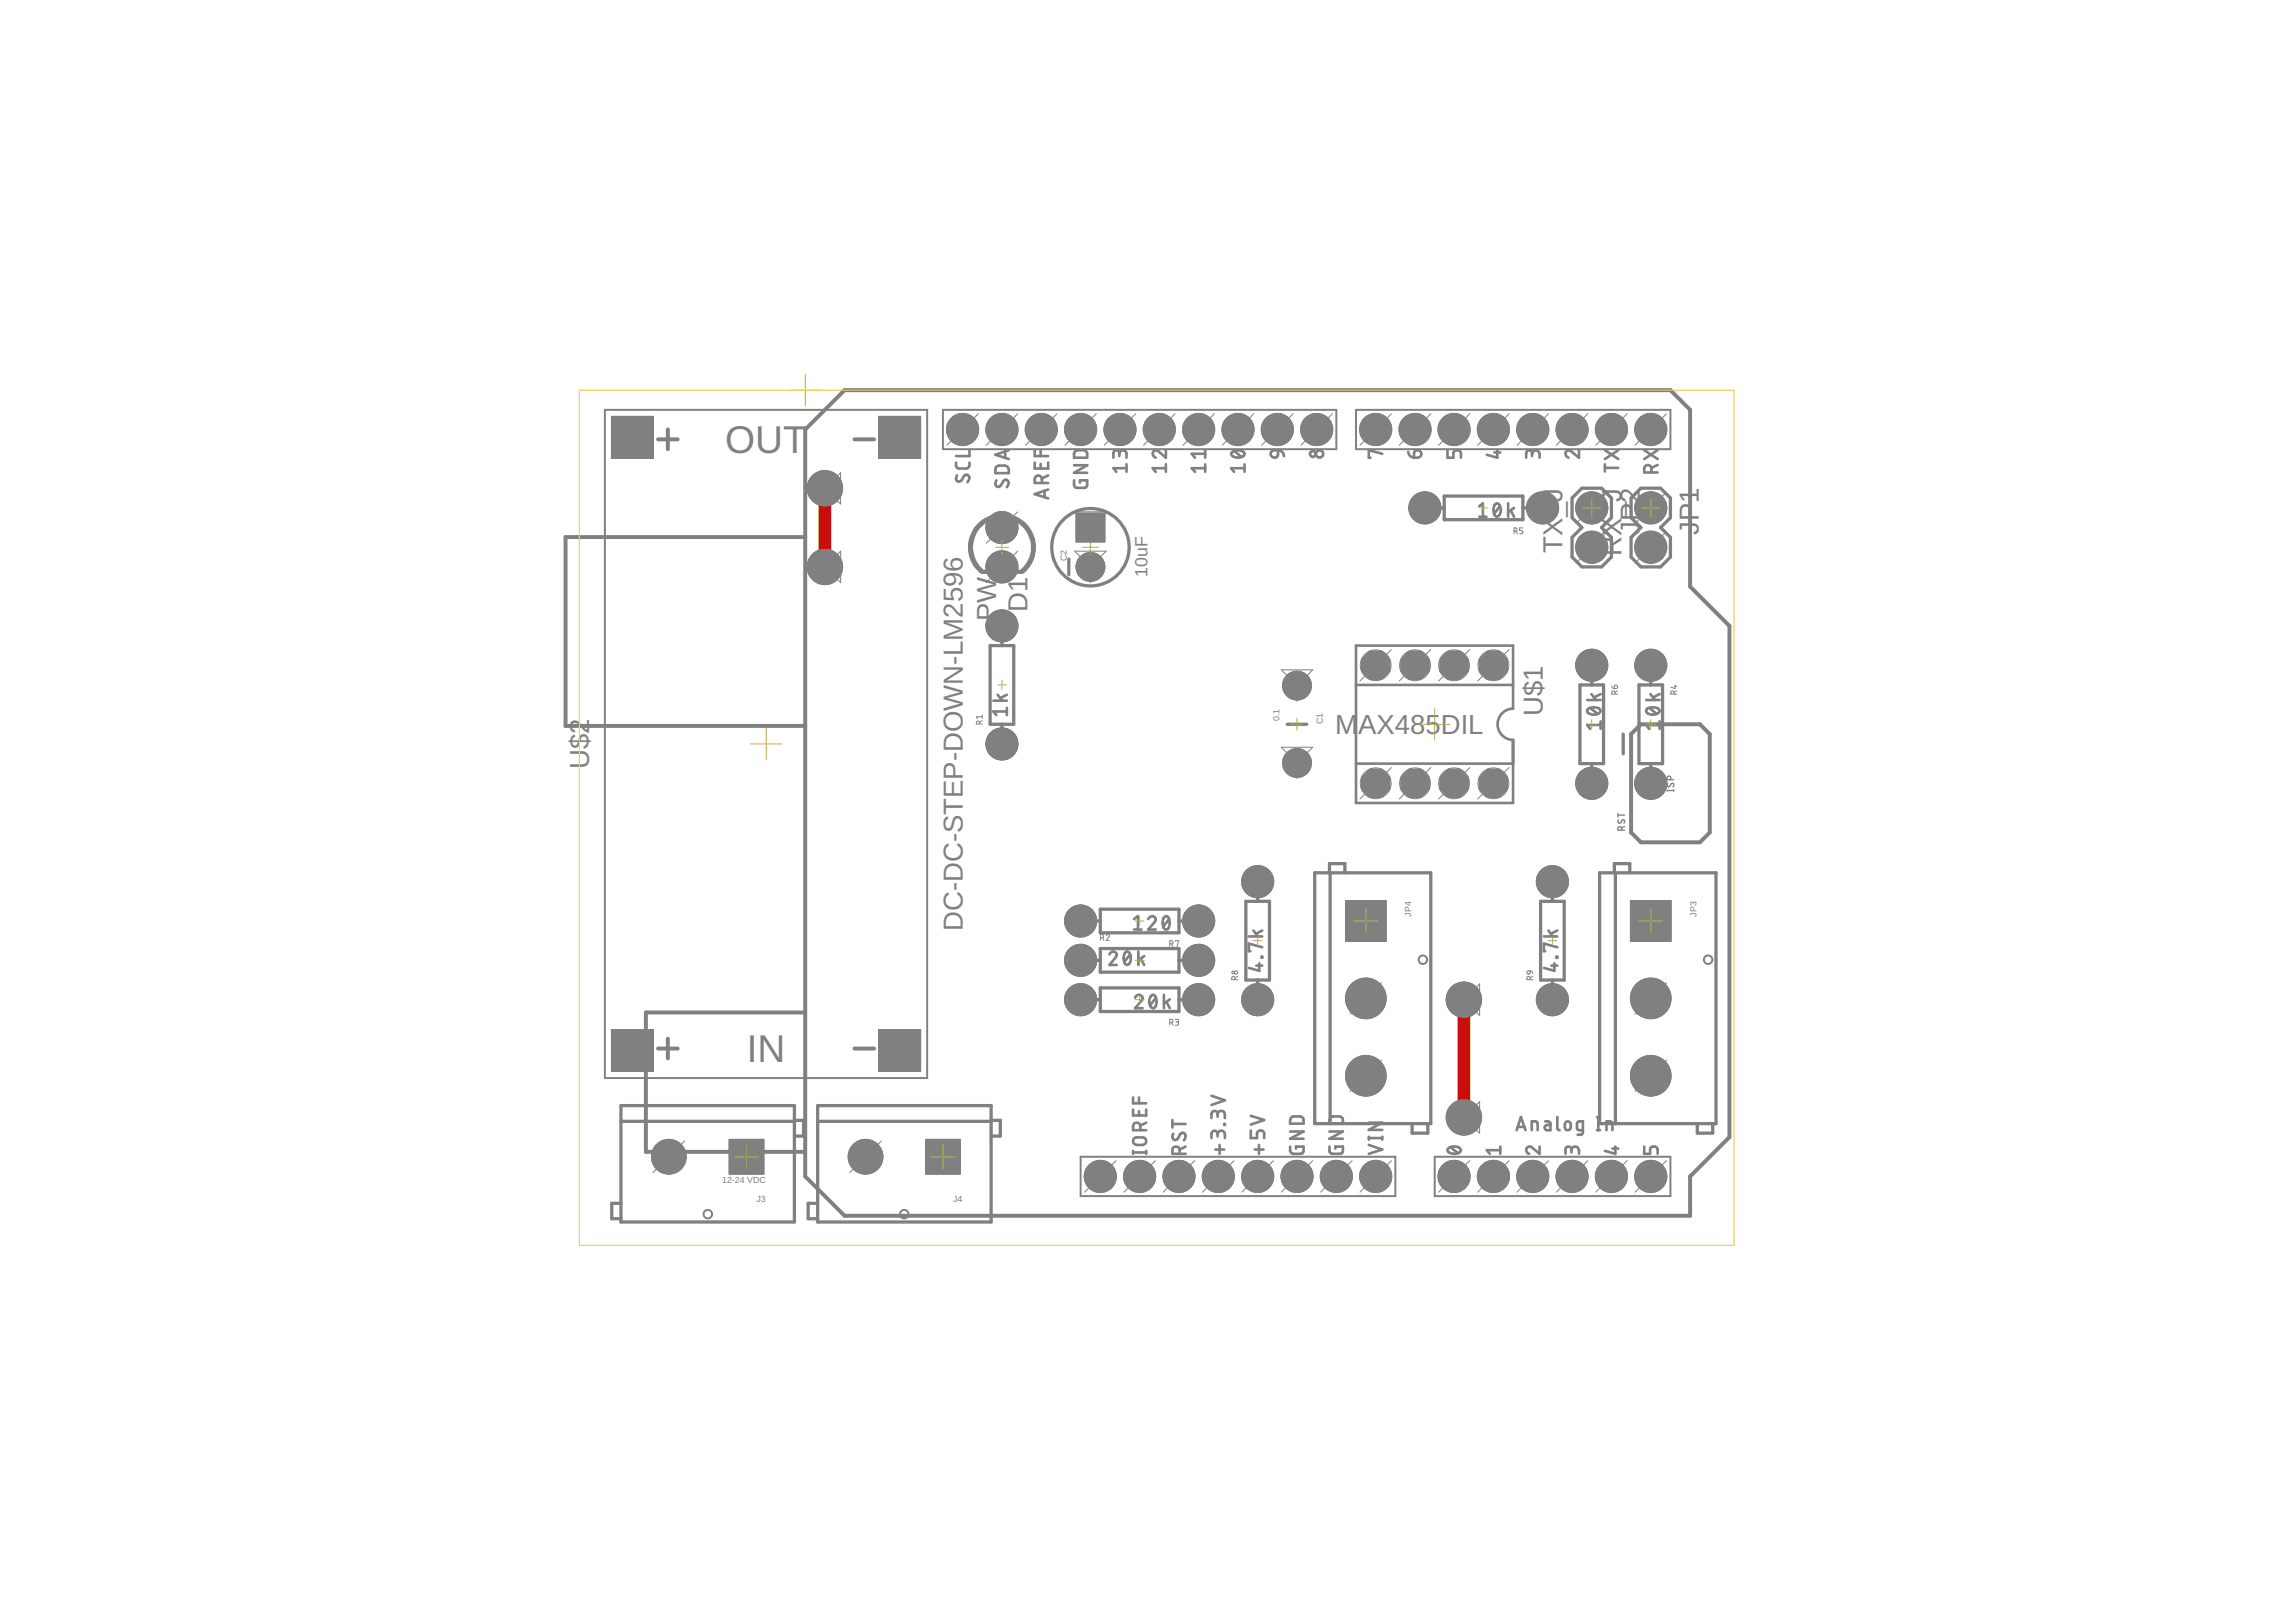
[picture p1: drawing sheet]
<svg xmlns="http://www.w3.org/2000/svg" width="148mm" height="105mm" viewBox="0 0 148 105" stroke-linecap="round" stroke-linejoin="round" font-family="sans-serif">
<defs><g id="words">
<g font-size="2.5" fill="#808080">
<text x="46.8" y="29.2">OUT</text>
<text x="48.2" y="68.6">IN</text>
</g>
<g font-size="1.8" fill="#808080">
<text x="100.9" y="35.7" transform="rotate(-90 100.9 35.7)">TX_J</text>
<text x="104.7" y="35.9" transform="rotate(-90 104.7 35.9)">RX_J</text>
<text x="105.9" y="34.5" transform="rotate(-90 105.9 34.5)">JP2</text>
<text x="109.7" y="34.5" transform="rotate(-90 109.7 34.5)">JP1</text>
<text x="64.3" y="40.1" transform="rotate(-90 64.3 40.1)">PW</text>
<text x="66.3" y="39.5" transform="rotate(-90 66.3 39.5)">D1</text>
<text x="86.2" y="47.4">M</text>
<text x="87.7" y="47.4">AX485</text>
<text x="93" y="47.4">DIL</text>
<text x="99.6" y="46.2" transform="rotate(-90 99.6 46.2)">U$1</text>
<text x="38" y="49.7" transform="rotate(-90 38 49.7)">U$2</text>
<text x="62.2" y="60.1" transform="rotate(-90 62.2 60.1)">DC-DC-STEP-DOWN-LM2596</text>
</g>
<text font-size="1.1" fill="#808080" x="74.1" y="37.2" transform="rotate(-90 74.1 37.2)">10uF</text>
<g font-size=".6" fill="#808080">
<text x="68.9" y="36.2" transform="rotate(-90 68.9 36.2)">C2</text>
<text x="82.6" y="46.5" transform="rotate(-90 82.6 46.5)">0.1</text>
<text x="85.4" y="46.7" transform="rotate(-90 85.4 46.7)">C1</text>
<text x="91.1" y="59.2" transform="rotate(-90 91.1 59.2)">JP4</text>
<text x="109.5" y="59.2" transform="rotate(-90 109.5 59.2)">JP3</text>
<text x="46.6" y="76.4">12-24 VDC</text>
<text x="48.8" y="77.6">J3</text>
<text x="61.5" y="77.6">J4</text>
</g>
</g></defs>
<g fill="#808080" stroke="#808080" stroke-width=".06">
<circle cx="83.7" cy="44.3" r=".93"/>
<circle cx="83.7" cy="49.3" r=".93"/>
<circle cx="70.4" cy="36.6" r=".93"/>
<circle cx="64.7" cy="34.1" r="1.04"/>
<circle cx="64.7" cy="36.6" r="1.04"/>
<circle cx="76.1" cy="75.9" r="1.04"/>
<circle cx="78.7" cy="75.9" r="1.04"/>
<circle cx="81.2" cy="75.9" r="1.04"/>
<circle cx="83.7" cy="75.9" r="1.04"/>
<circle cx="86.3" cy="75.9" r="1.04"/>
<circle cx="88.8" cy="75.9" r="1.04"/>
<circle cx="93.9" cy="75.9" r="1.04"/>
<circle cx="96.4" cy="75.9" r="1.04"/>
<circle cx="99" cy="75.9" r="1.04"/>
<circle cx="101.5" cy="75.9" r="1.04"/>
<circle cx="104" cy="75.9" r="1.04"/>
<circle cx="106.6" cy="75.9" r="1.04"/>
<circle cx="106.6" cy="27.7" r="1.04"/>
<circle cx="104" cy="27.7" r="1.04"/>
<circle cx="101.5" cy="27.7" r="1.04"/>
<circle cx="99" cy="27.7" r="1.04"/>
<circle cx="96.4" cy="27.7" r="1.04"/>
<circle cx="93.9" cy="27.7" r="1.04"/>
<circle cx="91.4" cy="27.7" r="1.04"/>
<circle cx="88.8" cy="27.7" r="1.04"/>
<circle cx="85" cy="27.7" r="1.04"/>
<circle cx="82.5" cy="27.7" r="1.04"/>
<circle cx="79.9" cy="27.7" r="1.04"/>
<circle cx="77.4" cy="27.7" r="1.04"/>
<circle cx="74.8" cy="27.7" r="1.04"/>
<circle cx="72.3" cy="27.7" r="1.04"/>
<circle cx="69.8" cy="27.7" r="1.04"/>
<circle cx="67.2" cy="27.7" r="1.04"/>
<circle cx="64.7" cy="27.7" r="1.04"/>
<circle cx="62.1" cy="27.7" r="1.04"/>
<circle cx="73.6" cy="75.9" r="1.04"/>
<circle cx="71" cy="75.9" r="1.04"/>
<circle cx="43.2" cy="74.7" r="1.12"/>
<circle cx="55.9" cy="74.7" r="1.12"/>
<circle cx="106.6" cy="32.8" r="1.04"/>
<circle cx="106.6" cy="35.3" r="1.04"/>
<circle cx="102.8" cy="32.8" r="1.04"/>
<circle cx="102.8" cy="35.3" r="1.04"/>
<circle cx="64.7" cy="48" r="1.04"/>
<circle cx="64.7" cy="40.4" r="1.04"/>
<circle cx="69.8" cy="62" r="1.04"/>
<circle cx="77.4" cy="62" r="1.04"/>
<circle cx="77.4" cy="64.5" r="1.04"/>
<circle cx="69.8" cy="64.5" r="1.04"/>
<circle cx="106.6" cy="42.9" r="1.04"/>
<circle cx="106.6" cy="50.6" r="1.04"/>
<circle cx="99.6" cy="32.8" r="1.04"/>
<circle cx="92" cy="32.8" r="1.04"/>
<circle cx="102.8" cy="42.9" r="1.04"/>
<circle cx="102.8" cy="50.6" r="1.04"/>
<circle cx="77.4" cy="59.5" r="1.04"/>
<circle cx="69.8" cy="59.5" r="1.04"/>
<circle cx="106.6" cy="64.5" r="1.31"/>
<circle cx="106.6" cy="69.4" r="1.31"/>
<circle cx="88.2" cy="64.5" r="1.31"/>
<circle cx="88.2" cy="69.4" r="1.31"/>
<circle cx="81.2" cy="64.5" r="1.04"/>
<circle cx="81.2" cy="56.9" r="1.04"/>
<circle cx="100.2" cy="64.5" r="1.04"/>
<circle cx="100.2" cy="56.9" r="1.04"/>
<circle cx="53.3" cy="36.6" r="1.14"/>
<circle cx="53.3" cy="31.5" r="1.14"/>
<circle cx="94.5" cy="64.5" r="1.14"/>
<circle cx="94.5" cy="72.1" r="1.14"/>
</g>
<g fill="#808080" stroke="#808080" stroke-width=".06">
<path d="M69.5 33.1h1.8v1.9h-1.8z"/>
<path d="M47.1 73.6h2.2v2.2h-2.2z"/>
<path d="M59.8 73.6h2.2v2.2h-2.2z"/>
<path d="M39.5 66.5h2.7v2.7h-2.7z"/>
<path d="M56.7 66.5h2.7v2.7h-2.7z"/>
<path d="M56.7 26.9h2.7v2.7h-2.7z"/>
<path d="M39.5 26.9h2.7v2.7h-2.7z"/>
<path d="M105.3 58.1h2.6v2.7h-2.6z"/>
<path d="M86.9 58.1h2.6v2.7h-2.6z"/>
<circle cx="96.4" cy="42.9" r=".99"/>
<circle cx="93.9" cy="42.9" r=".99"/>
<circle cx="91.4" cy="42.9" r=".99"/>
<circle cx="88.8" cy="42.9" r=".99"/>
<circle cx="88.8" cy="50.6" r=".99"/>
<circle cx="91.4" cy="50.6" r=".99"/>
<circle cx="93.9" cy="50.6" r=".99"/>
<circle cx="96.4" cy="50.6" r=".99"/>
</g>
<path d="M53.3 31.5v5.1M94.5 64.5v7.6" fill="none" stroke="#c90d0c" stroke-width=".83"/>
<circle cx="83.7" cy="44.3" r=".83" fill="#0dab76" stroke="#0dab76" stroke-width=".06"/>
<circle cx="83.7" cy="44.3" r=".36" fill="#fff" stroke="#000" stroke-width=".06"/>
<circle cx="83.7" cy="49.3" r=".83" fill="#0dab76" stroke="#0dab76" stroke-width=".06"/>
<circle cx="83.7" cy="49.3" r=".36" fill="#fff" stroke="#000" stroke-width=".06"/>
<path d="M69.6 33.2h1.6v1.7h-1.6z" fill="#0dab76" stroke="#0dab76" stroke-width=".06"/>
<circle cx="70.4" cy="34.1" r=".36" fill="#fff" stroke="#000" stroke-width=".06"/>
<circle cx="70.4" cy="36.6" r=".83" fill="#0dab76" stroke="#0dab76" stroke-width=".06"/>
<circle cx="70.4" cy="36.6" r=".36" fill="#fff" stroke="#000" stroke-width=".06"/>
<circle cx="64.7" cy="34.1" r=".93" fill="#0dab76" stroke="#0dab76" stroke-width=".06"/>
<circle cx="64.7" cy="34.1" r=".4" fill="#fff" stroke="#000" stroke-width=".06"/>
<circle cx="64.7" cy="36.6" r=".93" fill="#0dab76" stroke="#0dab76" stroke-width=".06"/>
<circle cx="64.7" cy="36.6" r=".4" fill="#fff" stroke="#000" stroke-width=".06"/>
<circle cx="76.1" cy="75.9" r=".93" fill="#0dab76" stroke="#0dab76" stroke-width=".06"/>
<circle cx="76.1" cy="75.9" r=".51" fill="#fff" stroke="#000" stroke-width=".06"/>
<circle cx="78.7" cy="75.9" r=".93" fill="#0dab76" stroke="#0dab76" stroke-width=".06"/>
<circle cx="78.7" cy="75.9" r=".51" fill="#fff" stroke="#000" stroke-width=".06"/>
<circle cx="81.2" cy="75.9" r=".93" fill="#0dab76" stroke="#0dab76" stroke-width=".06"/>
<circle cx="81.2" cy="75.9" r=".51" fill="#fff" stroke="#000" stroke-width=".06"/>
<circle cx="83.7" cy="75.9" r=".93" fill="#0dab76" stroke="#0dab76" stroke-width=".06"/>
<circle cx="83.7" cy="75.9" r=".51" fill="#fff" stroke="#000" stroke-width=".06"/>
<circle cx="86.3" cy="75.9" r=".93" fill="#0dab76" stroke="#0dab76" stroke-width=".06"/>
<circle cx="86.3" cy="75.9" r=".51" fill="#fff" stroke="#000" stroke-width=".06"/>
<circle cx="88.8" cy="75.9" r=".93" fill="#0dab76" stroke="#0dab76" stroke-width=".06"/>
<circle cx="88.8" cy="75.9" r=".51" fill="#fff" stroke="#000" stroke-width=".06"/>
<circle cx="93.9" cy="75.9" r=".93" fill="#0dab76" stroke="#0dab76" stroke-width=".06"/>
<circle cx="93.9" cy="75.9" r=".51" fill="#fff" stroke="#000" stroke-width=".06"/>
<circle cx="96.4" cy="75.9" r=".93" fill="#0dab76" stroke="#0dab76" stroke-width=".06"/>
<circle cx="96.4" cy="75.9" r=".51" fill="#fff" stroke="#000" stroke-width=".06"/>
<circle cx="99" cy="75.9" r=".93" fill="#0dab76" stroke="#0dab76" stroke-width=".06"/>
<circle cx="99" cy="75.9" r=".51" fill="#fff" stroke="#000" stroke-width=".06"/>
<circle cx="101.5" cy="75.9" r=".93" fill="#0dab76" stroke="#0dab76" stroke-width=".06"/>
<circle cx="101.5" cy="75.9" r=".51" fill="#fff" stroke="#000" stroke-width=".06"/>
<circle cx="104" cy="75.9" r=".93" fill="#0dab76" stroke="#0dab76" stroke-width=".06"/>
<circle cx="104" cy="75.9" r=".51" fill="#fff" stroke="#000" stroke-width=".06"/>
<circle cx="106.6" cy="75.9" r=".93" fill="#0dab76" stroke="#0dab76" stroke-width=".06"/>
<circle cx="106.6" cy="75.9" r=".51" fill="#fff" stroke="#000" stroke-width=".06"/>
<circle cx="106.6" cy="27.7" r=".93" fill="#0dab76" stroke="#0dab76" stroke-width=".06"/>
<circle cx="106.6" cy="27.7" r=".51" fill="#fff" stroke="#000" stroke-width=".06"/>
<circle cx="104" cy="27.7" r=".93" fill="#0dab76" stroke="#0dab76" stroke-width=".06"/>
<circle cx="104" cy="27.7" r=".51" fill="#fff" stroke="#000" stroke-width=".06"/>
<circle cx="101.5" cy="27.7" r=".93" fill="#0dab76" stroke="#0dab76" stroke-width=".06"/>
<circle cx="101.5" cy="27.7" r=".51" fill="#fff" stroke="#000" stroke-width=".06"/>
<circle cx="99" cy="27.7" r=".93" fill="#0dab76" stroke="#0dab76" stroke-width=".06"/>
<circle cx="99" cy="27.7" r=".51" fill="#fff" stroke="#000" stroke-width=".06"/>
<circle cx="96.4" cy="27.7" r=".93" fill="#0dab76" stroke="#0dab76" stroke-width=".06"/>
<circle cx="96.4" cy="27.7" r=".51" fill="#fff" stroke="#000" stroke-width=".06"/>
<circle cx="93.9" cy="27.7" r=".93" fill="#0dab76" stroke="#0dab76" stroke-width=".06"/>
<circle cx="93.9" cy="27.7" r=".51" fill="#fff" stroke="#000" stroke-width=".06"/>
<circle cx="91.4" cy="27.7" r=".93" fill="#0dab76" stroke="#0dab76" stroke-width=".06"/>
<circle cx="91.4" cy="27.7" r=".51" fill="#fff" stroke="#000" stroke-width=".06"/>
<circle cx="88.8" cy="27.7" r=".93" fill="#0dab76" stroke="#0dab76" stroke-width=".06"/>
<circle cx="88.8" cy="27.7" r=".51" fill="#fff" stroke="#000" stroke-width=".06"/>
<circle cx="85" cy="27.7" r=".93" fill="#0dab76" stroke="#0dab76" stroke-width=".06"/>
<circle cx="85" cy="27.7" r=".51" fill="#fff" stroke="#000" stroke-width=".06"/>
<circle cx="82.5" cy="27.7" r=".93" fill="#0dab76" stroke="#0dab76" stroke-width=".06"/>
<circle cx="82.5" cy="27.7" r=".51" fill="#fff" stroke="#000" stroke-width=".06"/>
<circle cx="79.9" cy="27.7" r=".93" fill="#0dab76" stroke="#0dab76" stroke-width=".06"/>
<circle cx="79.9" cy="27.7" r=".51" fill="#fff" stroke="#000" stroke-width=".06"/>
<circle cx="77.4" cy="27.7" r=".93" fill="#0dab76" stroke="#0dab76" stroke-width=".06"/>
<circle cx="77.4" cy="27.7" r=".51" fill="#fff" stroke="#000" stroke-width=".06"/>
<circle cx="74.8" cy="27.7" r=".93" fill="#0dab76" stroke="#0dab76" stroke-width=".06"/>
<circle cx="74.8" cy="27.7" r=".51" fill="#fff" stroke="#000" stroke-width=".06"/>
<circle cx="72.3" cy="27.7" r=".93" fill="#0dab76" stroke="#0dab76" stroke-width=".06"/>
<circle cx="72.3" cy="27.7" r=".51" fill="#fff" stroke="#000" stroke-width=".06"/>
<circle cx="69.8" cy="27.7" r=".93" fill="#0dab76" stroke="#0dab76" stroke-width=".06"/>
<circle cx="69.8" cy="27.7" r=".51" fill="#fff" stroke="#000" stroke-width=".06"/>
<circle cx="67.2" cy="27.7" r=".93" fill="#0dab76" stroke="#0dab76" stroke-width=".06"/>
<circle cx="67.2" cy="27.7" r=".51" fill="#fff" stroke="#000" stroke-width=".06"/>
<circle cx="64.7" cy="27.7" r=".93" fill="#0dab76" stroke="#0dab76" stroke-width=".06"/>
<circle cx="64.7" cy="27.7" r=".51" fill="#fff" stroke="#000" stroke-width=".06"/>
<circle cx="62.1" cy="27.7" r=".93" fill="#0dab76" stroke="#0dab76" stroke-width=".06"/>
<circle cx="62.1" cy="27.7" r=".51" fill="#fff" stroke="#000" stroke-width=".06"/>
<circle cx="73.6" cy="75.9" r=".93" fill="#0dab76" stroke="#0dab76" stroke-width=".06"/>
<circle cx="73.6" cy="75.9" r=".51" fill="#fff" stroke="#000" stroke-width=".06"/>
<circle cx="71" cy="75.9" r=".93" fill="#0dab76" stroke="#0dab76" stroke-width=".06"/>
<circle cx="71" cy="75.9" r=".51" fill="#fff" stroke="#000" stroke-width=".06"/>
<path d="M47.2 73.7h2v2h-2z" fill="#0dab76" stroke="#0dab76" stroke-width=".06"/>
<circle cx="48.2" cy="74.7" r=".66" fill="#fff" stroke="#000" stroke-width=".06"/>
<circle cx="43.2" cy="74.7" r="1.02" fill="#0dab76" stroke="#0dab76" stroke-width=".06"/>
<circle cx="43.2" cy="74.7" r=".66" fill="#fff" stroke="#000" stroke-width=".06"/>
<path d="M59.9 73.7h2v2h-2z" fill="#0dab76" stroke="#0dab76" stroke-width=".06"/>
<circle cx="60.9" cy="74.7" r=".66" fill="#fff" stroke="#000" stroke-width=".06"/>
<circle cx="55.9" cy="74.7" r="1.02" fill="#0dab76" stroke="#0dab76" stroke-width=".06"/>
<circle cx="55.9" cy="74.7" r=".66" fill="#fff" stroke="#000" stroke-width=".06"/>
<circle cx="106.6" cy="32.8" r=".93" fill="#0dab76" stroke="#0dab76" stroke-width=".06"/>
<circle cx="106.6" cy="32.8" r=".51" fill="#fff" stroke="#000" stroke-width=".06"/>
<circle cx="106.6" cy="35.3" r=".93" fill="#0dab76" stroke="#0dab76" stroke-width=".06"/>
<circle cx="106.6" cy="35.3" r=".51" fill="#fff" stroke="#000" stroke-width=".06"/>
<circle cx="102.8" cy="32.8" r=".93" fill="#0dab76" stroke="#0dab76" stroke-width=".06"/>
<circle cx="102.8" cy="32.8" r=".51" fill="#fff" stroke="#000" stroke-width=".06"/>
<circle cx="102.8" cy="35.3" r=".93" fill="#0dab76" stroke="#0dab76" stroke-width=".06"/>
<circle cx="102.8" cy="35.3" r=".51" fill="#fff" stroke="#000" stroke-width=".06"/>
<circle cx="64.7" cy="48" r=".93" fill="#0dab76" stroke="#0dab76" stroke-width=".06"/>
<circle cx="64.7" cy="48" r=".44" fill="#fff" stroke="#000" stroke-width=".06"/>
<circle cx="64.7" cy="40.4" r=".93" fill="#0dab76" stroke="#0dab76" stroke-width=".06"/>
<circle cx="64.7" cy="40.4" r=".44" fill="#fff" stroke="#000" stroke-width=".06"/>
<circle cx="69.8" cy="62" r=".93" fill="#0dab76" stroke="#0dab76" stroke-width=".06"/>
<circle cx="69.8" cy="62" r=".44" fill="#fff" stroke="#000" stroke-width=".06"/>
<circle cx="77.4" cy="62" r=".93" fill="#0dab76" stroke="#0dab76" stroke-width=".06"/>
<circle cx="77.4" cy="62" r=".44" fill="#fff" stroke="#000" stroke-width=".06"/>
<circle cx="77.4" cy="64.5" r=".93" fill="#0dab76" stroke="#0dab76" stroke-width=".06"/>
<circle cx="77.4" cy="64.5" r=".44" fill="#fff" stroke="#000" stroke-width=".06"/>
<circle cx="69.8" cy="64.5" r=".93" fill="#0dab76" stroke="#0dab76" stroke-width=".06"/>
<circle cx="69.8" cy="64.5" r=".44" fill="#fff" stroke="#000" stroke-width=".06"/>
<circle cx="106.6" cy="42.9" r=".93" fill="#0dab76" stroke="#0dab76" stroke-width=".06"/>
<circle cx="106.6" cy="42.9" r=".44" fill="#fff" stroke="#000" stroke-width=".06"/>
<circle cx="106.6" cy="50.6" r=".93" fill="#0dab76" stroke="#0dab76" stroke-width=".06"/>
<circle cx="106.6" cy="50.6" r=".44" fill="#fff" stroke="#000" stroke-width=".06"/>
<circle cx="99.6" cy="32.8" r=".93" fill="#0dab76" stroke="#0dab76" stroke-width=".06"/>
<circle cx="99.6" cy="32.8" r=".44" fill="#fff" stroke="#000" stroke-width=".06"/>
<circle cx="92" cy="32.8" r=".93" fill="#0dab76" stroke="#0dab76" stroke-width=".06"/>
<circle cx="92" cy="32.8" r=".44" fill="#fff" stroke="#000" stroke-width=".06"/>
<circle cx="102.8" cy="42.9" r=".93" fill="#0dab76" stroke="#0dab76" stroke-width=".06"/>
<circle cx="102.8" cy="42.9" r=".44" fill="#fff" stroke="#000" stroke-width=".06"/>
<circle cx="102.8" cy="50.6" r=".93" fill="#0dab76" stroke="#0dab76" stroke-width=".06"/>
<circle cx="102.8" cy="50.6" r=".44" fill="#fff" stroke="#000" stroke-width=".06"/>
<circle cx="77.4" cy="59.5" r=".93" fill="#0dab76" stroke="#0dab76" stroke-width=".06"/>
<circle cx="77.4" cy="59.5" r=".44" fill="#fff" stroke="#000" stroke-width=".06"/>
<circle cx="69.8" cy="59.5" r=".93" fill="#0dab76" stroke="#0dab76" stroke-width=".06"/>
<circle cx="69.8" cy="59.5" r=".44" fill="#fff" stroke="#000" stroke-width=".06"/>
<circle cx="96.4" cy="42.9" r=".87" fill="#0dab76" stroke="#0dab76" stroke-width=".06"/>
<circle cx="96.4" cy="42.9" r=".4" fill="#fff" stroke="#000" stroke-width=".06"/>
<circle cx="93.9" cy="42.9" r=".87" fill="#0dab76" stroke="#0dab76" stroke-width=".06"/>
<circle cx="93.9" cy="42.9" r=".4" fill="#fff" stroke="#000" stroke-width=".06"/>
<circle cx="91.4" cy="42.9" r=".87" fill="#0dab76" stroke="#0dab76" stroke-width=".06"/>
<circle cx="91.4" cy="42.9" r=".4" fill="#fff" stroke="#000" stroke-width=".06"/>
<circle cx="88.8" cy="42.9" r=".87" fill="#0dab76" stroke="#0dab76" stroke-width=".06"/>
<circle cx="88.8" cy="42.9" r=".4" fill="#fff" stroke="#000" stroke-width=".06"/>
<circle cx="88.8" cy="50.6" r=".87" fill="#0dab76" stroke="#0dab76" stroke-width=".06"/>
<circle cx="88.8" cy="50.6" r=".4" fill="#fff" stroke="#000" stroke-width=".06"/>
<circle cx="91.4" cy="50.6" r=".87" fill="#0dab76" stroke="#0dab76" stroke-width=".06"/>
<circle cx="91.4" cy="50.6" r=".4" fill="#fff" stroke="#000" stroke-width=".06"/>
<circle cx="93.9" cy="50.6" r=".87" fill="#0dab76" stroke="#0dab76" stroke-width=".06"/>
<circle cx="93.9" cy="50.6" r=".4" fill="#fff" stroke="#000" stroke-width=".06"/>
<circle cx="96.4" cy="50.6" r=".87" fill="#0dab76" stroke="#0dab76" stroke-width=".06"/>
<circle cx="96.4" cy="50.6" r=".4" fill="#fff" stroke="#000" stroke-width=".06"/>
<path d="M39.6 66.6h2.5v2.5h-2.5z" fill="#0dab76" stroke="#0dab76" stroke-width=".06"/>
<circle cx="40.8" cy="67.8" r=".74" fill="#fff" stroke="#000" stroke-width=".06"/>
<path d="M56.8 66.6h2.5v2.5h-2.5z" fill="#0dab76" stroke="#0dab76" stroke-width=".06"/>
<circle cx="58.1" cy="67.8" r=".74" fill="#fff" stroke="#000" stroke-width=".06"/>
<path d="M56.8 27h2.5v2.5h-2.5z" fill="#0dab76" stroke="#0dab76" stroke-width=".06"/>
<circle cx="58.1" cy="28.2" r=".74" fill="#fff" stroke="#000" stroke-width=".06"/>
<path d="M39.6 27h2.5v2.5h-2.5z" fill="#0dab76" stroke="#0dab76" stroke-width=".06"/>
<circle cx="40.8" cy="28.2" r=".74" fill="#fff" stroke="#000" stroke-width=".06"/>
<path d="M105.4 58.3h2.4v2.4h-2.4z" fill="#0dab76" stroke="#0dab76" stroke-width=".06"/>
<circle cx="106.6" cy="59.5" r=".66" fill="#fff" stroke="#000" stroke-width=".06"/>
<circle cx="106.6" cy="64.5" r="1.21" fill="#0dab76" stroke="#0dab76" stroke-width=".06"/>
<circle cx="106.6" cy="64.5" r=".66" fill="#fff" stroke="#000" stroke-width=".06"/>
<circle cx="106.6" cy="69.4" r="1.21" fill="#0dab76" stroke="#0dab76" stroke-width=".06"/>
<circle cx="106.6" cy="69.4" r=".66" fill="#fff" stroke="#000" stroke-width=".06"/>
<path d="M87 58.3h2.4v2.4h-2.4z" fill="#0dab76" stroke="#0dab76" stroke-width=".06"/>
<circle cx="88.2" cy="59.5" r=".66" fill="#fff" stroke="#000" stroke-width=".06"/>
<circle cx="88.2" cy="64.5" r="1.21" fill="#0dab76" stroke="#0dab76" stroke-width=".06"/>
<circle cx="88.2" cy="64.5" r=".66" fill="#fff" stroke="#000" stroke-width=".06"/>
<circle cx="88.2" cy="69.4" r="1.21" fill="#0dab76" stroke="#0dab76" stroke-width=".06"/>
<circle cx="88.2" cy="69.4" r=".66" fill="#fff" stroke="#000" stroke-width=".06"/>
<circle cx="81.2" cy="64.5" r=".93" fill="#0dab76" stroke="#0dab76" stroke-width=".06"/>
<circle cx="81.2" cy="64.5" r=".44" fill="#fff" stroke="#000" stroke-width=".06"/>
<circle cx="81.2" cy="56.9" r=".93" fill="#0dab76" stroke="#0dab76" stroke-width=".06"/>
<circle cx="81.2" cy="56.9" r=".44" fill="#fff" stroke="#000" stroke-width=".06"/>
<circle cx="100.2" cy="64.5" r=".93" fill="#0dab76" stroke="#0dab76" stroke-width=".06"/>
<circle cx="100.2" cy="64.5" r=".44" fill="#fff" stroke="#000" stroke-width=".06"/>
<circle cx="100.2" cy="56.9" r=".93" fill="#0dab76" stroke="#0dab76" stroke-width=".06"/>
<circle cx="100.2" cy="56.9" r=".44" fill="#fff" stroke="#000" stroke-width=".06"/>
<circle cx="53.3" cy="36.6" r="1.06" fill="#0dab76" stroke="#0dab76" stroke-width=".06"/>
<circle cx="53.3" cy="36.6" r=".4" fill="#fff" stroke="#000" stroke-width=".06"/>
<circle cx="53.3" cy="31.5" r="1.06" fill="#0dab76" stroke="#0dab76" stroke-width=".06"/>
<circle cx="53.3" cy="31.5" r=".4" fill="#fff" stroke="#000" stroke-width=".06"/>
<circle cx="94.5" cy="64.5" r="1.06" fill="#0dab76" stroke="#0dab76" stroke-width=".06"/>
<circle cx="94.5" cy="64.5" r=".4" fill="#fff" stroke="#000" stroke-width=".06"/>
<circle cx="94.5" cy="72.1" r="1.06" fill="#0dab76" stroke="#0dab76" stroke-width=".06"/>
<circle cx="94.5" cy="72.1" r=".4" fill="#fff" stroke="#000" stroke-width=".06"/>
<g fill="#808080" stroke="#808080" stroke-width=".06">
<path d="M66.6 35.3h.2a2.03 2.03 0 0 1-.7 1.7l-.2-.2a1.91 1.91 0 0 0 .7-1.5z" fill-rule="evenodd"/>
<path d="M65.7 33.4a2.11 2.11 0 0 1 1.1 1.9h-.2a1.94 1.94 0 0 0-1-1.6z" fill-rule="evenodd"/>
<path d="M62.5 35.3h.3a2.02 2.02 0 0 0 .7 1.5l-.2 .2a2.09 2.09 0 0 1-.8-1.7z" fill-rule="evenodd"/>
<path d="M63.2 33.8l.4-.3 .2 .2a1.86 1.86 0 0 0-1 1.6h-.3a2.04 2.04 0 0 1 .7-1.5z" fill-rule="evenodd"/>
<path d="M64.7 33.2h.5l.5 .2-.1 .3-.9-.3z" fill-rule="evenodd"/>
<path d="M63.6 33.5a1.95 1.95 0 0 1 1.1-.3v.2l-.7 .1-.3 .2z" fill-rule="evenodd"/>
<circle cx="83.7" cy="44.3" r=".93"/>
<circle cx="83.7" cy="49.3" r=".93"/>
<circle cx="70.4" cy="36.6" r=".93"/>
<circle cx="64.7" cy="34.1" r="1.04"/>
<circle cx="64.7" cy="36.6" r="1.04"/>
<circle cx="76.1" cy="75.9" r="1.04"/>
<circle cx="78.7" cy="75.9" r="1.04"/>
<circle cx="81.2" cy="75.9" r="1.04"/>
<circle cx="83.7" cy="75.9" r="1.04"/>
<circle cx="86.3" cy="75.9" r="1.04"/>
<circle cx="88.8" cy="75.9" r="1.04"/>
<circle cx="93.9" cy="75.9" r="1.04"/>
<circle cx="96.4" cy="75.9" r="1.04"/>
<circle cx="99" cy="75.9" r="1.04"/>
<circle cx="101.5" cy="75.9" r="1.04"/>
<circle cx="104" cy="75.9" r="1.04"/>
<circle cx="106.6" cy="75.9" r="1.04"/>
<circle cx="106.6" cy="27.7" r="1.04"/>
<circle cx="104" cy="27.7" r="1.04"/>
<circle cx="101.5" cy="27.7" r="1.04"/>
<circle cx="99" cy="27.7" r="1.04"/>
<circle cx="96.4" cy="27.7" r="1.04"/>
<circle cx="93.9" cy="27.7" r="1.04"/>
<circle cx="91.4" cy="27.7" r="1.04"/>
<circle cx="88.8" cy="27.7" r="1.04"/>
<circle cx="85" cy="27.7" r="1.04"/>
<circle cx="82.5" cy="27.7" r="1.04"/>
<circle cx="79.9" cy="27.7" r="1.04"/>
<circle cx="77.4" cy="27.7" r="1.04"/>
<circle cx="74.8" cy="27.7" r="1.04"/>
<circle cx="72.3" cy="27.7" r="1.04"/>
<circle cx="69.8" cy="27.7" r="1.04"/>
<circle cx="67.2" cy="27.7" r="1.04"/>
<circle cx="64.7" cy="27.7" r="1.04"/>
<circle cx="62.1" cy="27.7" r="1.04"/>
<circle cx="73.6" cy="75.9" r="1.04"/>
<circle cx="71" cy="75.9" r="1.04"/>
<circle cx="43.2" cy="74.7" r="1.12"/>
<circle cx="55.9" cy="74.7" r="1.12"/>
<circle cx="106.6" cy="32.8" r="1.04"/>
<circle cx="106.6" cy="35.3" r="1.04"/>
<circle cx="102.8" cy="32.8" r="1.04"/>
<circle cx="102.8" cy="35.3" r="1.04"/>
<circle cx="64.7" cy="48" r="1.04"/>
<circle cx="64.7" cy="40.4" r="1.04"/>
<circle cx="69.8" cy="62" r="1.04"/>
<circle cx="77.4" cy="62" r="1.04"/>
<circle cx="77.4" cy="64.5" r="1.04"/>
<circle cx="69.8" cy="64.5" r="1.04"/>
<circle cx="106.6" cy="42.9" r="1.04"/>
<circle cx="106.6" cy="50.6" r="1.04"/>
<circle cx="99.6" cy="32.8" r="1.04"/>
<circle cx="92" cy="32.8" r="1.04"/>
<circle cx="102.8" cy="42.9" r="1.04"/>
<circle cx="102.8" cy="50.6" r="1.04"/>
<circle cx="77.4" cy="59.5" r="1.04"/>
<circle cx="69.8" cy="59.5" r="1.04"/>
<circle cx="106.6" cy="64.5" r="1.31"/>
<circle cx="106.6" cy="69.4" r="1.31"/>
<circle cx="88.2" cy="64.5" r="1.31"/>
<circle cx="88.2" cy="69.4" r="1.31"/>
<circle cx="81.2" cy="64.5" r="1.04"/>
<circle cx="81.2" cy="56.9" r="1.04"/>
<circle cx="100.2" cy="64.5" r="1.04"/>
<circle cx="100.2" cy="56.9" r="1.04"/>
<circle cx="53.3" cy="36.6" r="1.14"/>
<circle cx="53.3" cy="31.5" r="1.14"/>
<circle cx="94.5" cy="64.5" r="1.14"/>
<circle cx="94.5" cy="72.1" r="1.14"/>
</g>
<g fill="#808080" stroke="#808080" stroke-width=".06">
<path d="M69.5 33.1h1.8v1.9h-1.8z"/>
<path d="M47.1 73.6h2.2v2.2h-2.2z"/>
<path d="M59.8 73.6h2.2v2.2h-2.2z"/>
<path d="M39.5 66.5h2.7v2.7h-2.7z"/>
<path d="M56.7 66.5h2.7v2.7h-2.7z"/>
<path d="M56.7 26.9h2.7v2.7h-2.7z"/>
<path d="M39.5 26.9h2.7v2.7h-2.7z"/>
<path d="M105.3 58.1h2.6v2.7h-2.6z"/>
<path d="M86.9 58.1h2.6v2.7h-2.6z"/>
<path d="M106.3 35.1h.5v.5h-.5z"/>
<path d="M106.3 32.5h.5v.5h-.5z"/>
<path d="M102.5 35.1h.5v.5h-.5z"/>
<path d="M102.5 32.5h.5v.5h-.5z"/>
<circle cx="96.4" cy="42.9" r=".99"/>
<circle cx="93.9" cy="42.9" r=".99"/>
<circle cx="91.4" cy="42.9" r=".99"/>
<circle cx="88.8" cy="42.9" r=".99"/>
<circle cx="88.8" cy="50.6" r=".99"/>
<circle cx="91.4" cy="50.6" r=".99"/>
<circle cx="93.9" cy="50.6" r=".99"/>
<circle cx="96.4" cy="50.6" r=".99"/>
</g>
<g fill="none" stroke="#808080" stroke-width=".21">
<path d="M69 36.1v1M93 32.8h.2M93.2 32h5.1v1.5h-5.1zM98.3 32.8h.3M101.5 32.2l.6-.7h1.3l.6 .7v1.2l-.6 .7 .6 .6v1.3l-.6 .6h-1.3l-.6-.6v-1.3l.6-.6-.6-.7zM105.3 32.2l.6-.7h1.3l.6 .7v1.2l-.6 .7 .6 .6v1.3l-.6 .6h-1.3l-.6-.6v-1.3l.6-.6-.6-.7zM63.9 41.7h1.5v5.1h-1.5zM64.7 41.4v.3M64.7 46.8v.2M70.8 59.5h.2M71 58.7h5.1v1.5h-5.1zM76.1 59.5h.3"/>
<path d="M80.4 58.2h1.6v5.1h-1.6zM81.2 57.9v.3M83.1 46.8h1.3M84.9 56.3h7.5v16.2h-7.5zM85.8 56.3v-.5h1v.5M85.9 56.3v16.2M97.7 47.8v1.5M99.5 58.2h1.5v5.1h-1.5zM100.2 57.9v.3M102 44.2h1.5v5.1h-1.5zM102.8 44v.2M102.8 49.3v.3"/>
<path d="M103.3 56.3h7.5v16.2h-7.5zM104.2 56.3v-.5h1v.5M104.3 56.3v16.2M104.8 47.4v1.3M105.8 44.2h1.5v5.1h-1.5zM106.6 44v.2M106.6 49.3v.3M40.1 71.4h11.2v7.5h-11.2zM40.1 72.4h11.2M40.1 77.7h-.6v1h.6M51.3 72.3h.6v1h-.6M52.8 71.4h11.2v7.5h-11.2z"/>
<path d="M52.8 72.4h11.2M52.8 77.7h-.6v1h.6M64 72.3h.6v1h-.6M70.8 62h.2M70.8 64.5h.2M71 61.2h5.1v1.6h-5.1zM71 63.8h5.1v1.5h-5.1zM76.1 62h.3M76.1 64.5h.3M81.2 63.3v.2M91.2 72.5v.7h1v-.7M100.2 63.3v.2"/>
<path d="M109.6 72.5v.7h1v-.7"/>
<circle cx="70.4" cy="35.3" r="2.5"/>
</g>
<path d="M42.5 28.4h1.3M43.1 27.7v1.3M52 34.7h-15.5v12.2h15.5M54.5 25.2h53.3l1.3 1.3v11.4l2.6 2.5v33l-2.6 2.5v2.6h-54.6l-2.5-2.6v-48.2zM55.2 28.4h1.2M63.4 36.9h2.6M105.3 47.4l.6-.6h3.8l.7 .6v6.3l-.7 .7h-3.8l-.6-.7zM42.5 67.7h1.3M43.1 67.1v1.2M51.9 65.4h-10.2v9h10.2M55.2 67.7h1.2" fill="none" stroke="#808080" stroke-width=".25"/>
<g fill="none" stroke="#808080" stroke-width=".17">
<path d="M61.7 29.9v.2l.2 .1h.6l.1-.3M61.8 30.7l-.1 .1a.2 .2 0 0 0 .1 .3 .2 .2 0 0 0 .3-.1l.2-.3a.2 .2 0 0 1 .3 .1l-.1 .3M62.6 29.1v.3h-.9M64.3 30.2l.2-.1h.5l.1 .2v.2h-.8zM64.3 31v.3l.2 .1 .3-.4a.2 .2 0 0 1 .3 .2l-.1 .3M64.9 29.1v.5M65.1 29.1l-.8 .3 .8 .2M66.8 29.9v.3h.9v-.3M66.8 29.1v.3h.9M67.2 29.1v.3M67.2 30v.2M67.3 31.2v-.3a.23 .23 0 0 0-.3-.2 .23 .23 0 0 0-.2 .2v.3h.9"/>
<path d="M67.4 31.7v.4M67.7 31.6l-.9 .3 .9 .3M67.7 30.7l-.4 .2M69.3 31l.1 .5h.6l.2-.1v-.4h-.5v.2M69.3 30h.9l-.9 .5h.9M69.4 29.2l.2-.1h.5l.1 .1v.3h-.9zM72.3 29.3a.23 .23 0 0 1 .2-.2 .23 .23 0 0 1 .2 .2v.2M72.3 29.4l-.1-.2-.2-.1-.1 .4M72.7 30.2h-.8l.2 .3M72.7 30v.5M75.3 29.1v.4l-.5-.4a.23 .23 0 0 0-.3 .1 .23 .23 0 0 0 0 .3h.1M75.3 30.2h-.9l.2 .3"/>
<path d="M75.3 30v.5M77.8 30.2h-.9l.3 .3M77.8 29.1v.4M77.8 30v.5M77.8 29.3h-.9l.3 .2M79.5 29.2l.4-.1h.3l.1 .2a.5 .5 0 0 1-.8 0zM79.7 29.1l.5 .4M80.3 30.2h-.8l.2 .3M80.3 30v.5M82.1 29.2l.2-.1h.2v.3a.24 .24 0 0 1-.3 .1 .24 .24 0 0 1-.1-.3zM82.5 29.1a.36 .36 0 0 1 .4 .3M89.2 29.3l-.8-.2v.4h.1"/>
<path d="M90.9 29.2a.4 .4 0 0 0 .4 .3M91.4 29.1a.25 .25 0 0 1 .4 .1 .25 .25 0 0 1-.3 .3h-.2v-.2zM93.5 29.1v.4h.3l.1-.3 .1-.1 .3 .1v.3M95.5 32.7l.2-.2v.9M95.5 33.4h.5M96.5 29.2h.4M96.5 32.5h.1a.5 .5 0 0 1 0 .9 .56 .56 0 0 1-.1-.9zM96.7 29.1v.4l-.7-.1M96.8 32.7l-.3 .5M97.4 32.5v.9M97.5 33l.2 .4M97.7 32.8l-.3 .3"/>
<path d="M98.9 29.3a.24 .24 0 0 1 .3-.2 .24 .24 0 0 1 .2 .2v.2M98.9 29.4l-.1-.3h-.2l-.1 .2v.2M101.9 29.1v.4l-.4-.4a.23 .23 0 0 0-.4 .1 .23 .23 0 0 0 .1 .3h.1M103.6 30.2h.9M103.6 30v.4M103.6 29.1l.9 .5M104.5 29.1l-.9 .5M106.2 29.1l.8 .5M106.6 30.5v-.2a.23 .23 0 0 0-.2-.3 .23 .23 0 0 0-.2 .3v.2h.8M107 30l-.4 .2M107 29.1l-.8 .5M64.1 45.2h.9"/>
<path d="M64.4 44.9l.3 .3M65 45.9h-.9l.2 .3M65 45.7v.5M65 44.9l-.4 .2M73.2 59.3l.3-.2v.9M74.1 59.3a.25 .25 0 0 1 .3-.2 .25 .25 0 0 1 .2 .3l-.5 .6h.5M75.2 59.2l.1-.1a.52 .52 0 0 1 0 .9 .56 .56 0 0 1-.1-.8zM75.5 59.3l-.4 .5M87.5 44.2h10.2M97.7 47.8a1.02 1.02 0 0 1-1-1 1.02 1.02 0 0 1 1-1.1v-4h-10.2v10.1h10.2v-2.5h-10.2M102.5 45.2h.8M102.5 45.8l.4-.1a.38 .38 0 0 1 .4 .2 .5 .5 0 0 1-.8 0z"/>
<path d="M102.7 45.7l.4 .4M102.7 44.8l.3 .4M103.3 46.8h-.8l.2 .3M103.3 46.6v.5M103.3 44.8l-.4 .2M106.3 45.2h.8M106.3 45.8l.4-.1a.38 .38 0 0 1 .4 .2 .5 .5 0 0 1-.8 0zM106.5 45.7l.5 .4M106.6 44.8l.2 .4M107.1 46.8h-.8l.2 .3M107.1 46.6v.5M107.1 44.8l-.4 .2"/>
<path d="M71.6 61.6a.25 .25 0 0 1 .2-.2 .25 .25 0 0 1 .3 .1v.2l-.5 .6h.5M72.7 61.5l.1-.1a.52 .52 0 0 1 0 .9 .56 .56 0 0 1-.1-.8zM73 61.6l-.4 .5M73.2 74.4h.8M73.2 71.6v.4h.8v-.4M73.2 70.8v.4h.8M73.2 74.3v.2M73.2 60h.5M73.3 73.4a.66 .66 0 0 1 .7 .2 .24 .24 0 0 1-.2 .3h-.4a.25 .25 0 0 1-.3-.2 .25 .25 0 0 1 .2-.3zM73.3 64.4a.24 .24 0 0 1 .3-.2 .24 .24 0 0 1 .1 .4l-.4 .5h.5M73.5 61.4v.9M73.5 70.8v.4"/>
<path d="M73.5 71.7v.3M73.6 73v-.3a.23 .23 0 0 0-.2-.2 .23 .23 0 0 0-.2 .2v.3h.8M73.6 61.9l.3 .4M73.9 61.7l-.4 .3M74 74.3v.2M74 72.5l-.4 .2M74.3 64.3l.1-.1a.52 .52 0 0 1 0 .9l-.1-.1-.1-.3zM74.6 64.4l-.3 .5M75.1 64.2v.9M75.3 64.7l.2 .4M75.5 64.5l-.4 .3M75.7 72.3v.5"/>
<path d="M75.7 72.6h.8M75.8 73.2l-.1 .1a.22 .22 0 0 0 0 .2 .22 .22 0 0 0 .3 .1l.3-.4h.2a.32 .32 0 0 1-.1 .4M76.2 74.5v-.2a.23 .23 0 0 0-.3-.3 .23 .23 0 0 0-.2 .3v.2h.8M76.5 74l-.3 .2M78.2 70.7l.9 .3-.9 .3M78.5 74.2h.5M78.6 73.2a.23 .23 0 0 1 .2-.2 .23 .23 0 0 1 .3 .2v.3M78.6 73.4v-.3l-.2-.1-.2 .2v.3M78.6 71.9a.23 .23 0 0 1 .2-.2 .23 .23 0 0 1 .3 .2v.3M78.6 72.1v-.2a.2 .2 0 0 0-.2-.2 .2 .2 0 0 0-.2 .2v.3M78.7 73.9v.6M79 72.6h.1z"/>
<path d="M80.6 60.5h.9M80.8 73v.5h.4v-.4l.1-.1 .3 .1v.4M80.8 72l.8 .3-.8 .3M80.9 60.1l.3 .4M81 74.2h.6M81.1 62.3h.4M81.3 73.9v.6M81.3 62.2v.5l-.7-.2M81.4 61.8h.1zM81.5 61.2l-.9-.3v.5h.1M81.5 60.1l-.4 .2M83.3 74v.3l.1 .2h.6l.1-.1 .1-.4h-.5v.1"/>
<path d="M83.3 73h.9l-.9 .5h.9M83.3 72.2a.67 .67 0 0 1 .8 0l.1 .3h-.9zM85.8 74l.1 .4v.1h.6l.2-.1v-.4h-.5v.1M85.8 73h.9l-.9 .5h.9M85.9 72.2a.67 .67 0 0 1 .8 0v.3h-.9zM88.4 73.5h.8M88.4 73.9l.8 .3-.8 .3M88.4 73.4v.2M88.4 72.5h.8l-.8 .4h.8M89.2 73.4v.2M93.5 74.1l.4-.1a.3 .3 0 0 1 .4 .4l-.4 .1a.29 .29 0 0 1-.4-.4zM93.6 74.1l.5 .3"/>
<path d="M96.9 74.3h-.9l.2 .2M96.9 74v.5M97.9 73l.3-.9 .3 .9M98 72.7h.4M98.9 73v-.6h.3l.1 .6M99.4 74v.5l-.5-.4a.23 .23 0 0 0-.4 .1 .23 .23 0 0 0 .2 .3M99.7 60.5h.8M99.8 72.4h.2l.1 .1v.5l-.3-.1-.1-.2 .4-.1M100 60.1l.2 .4M100.2 62.3h.3M100.4 62.2v.5l-.7-.2M100.5 61.8h.1"/>
<path d="M100.5 72.1v.7l.2 .2M100.5 61.2l-.8-.3v.5h.1M100.5 60.1l-.4 .2M101.1 72.4l.3 .1v.3a.19 .19 0 0 1-.2 .2 .19 .19 0 0 1-.2-.2zM101.5 74.3a.24 .24 0 0 1 .2-.3 .24 .24 0 0 1 .2 .3v.2M101.5 74.4v-.2a.19 .19 0 0 0-.2-.2 .19 .19 0 0 0-.2 .2v.3M102.2 73l-.4-.1 .1-.5h.3v.7l-.1 .1-.2 .1M103.1 73h.2M103.1 72.1h.2M103.2 72.1v.9M103.7 73v-.6l.4 .1v.5M104.1 74.1h.4"/>
<path d="M104.3 74v.5l-.7-.2M106.2 74v.5h.3v-.3a.25 .25 0 0 1 .3-.2 .25 .25 0 0 1 .2 .2v.3"/>
<circle cx="84.8" cy="29.3" r=".19"/>
<circle cx="85.2" cy="29.3" r=".24"/>
</g>
<g fill="none" stroke="#808080" stroke-width=".13">
<path d="M39.1 26.5h20.8v43.1h-20.8zM60.9 26.5h25.4v2.5h-25.4zM87.5 26.5h20.3v2.5h-20.3zM69.8 74.7h20.3v2.5h-20.3zM92.6 74.7h15.2v2.5h-15.2z"/>
<circle cx="45.7" cy="78.4" r=".28"/>
<circle cx="58.4" cy="78.4" r=".28"/>
<circle cx="91.9" cy="62" r=".28"/>
<circle cx="110.3" cy="62" r=".28"/>
</g>
<path d="M104.5 52.5v.2M104.5 52.6h.4M104.5 52.9v.1l.1 .1 .1-.1h.2l-.1 .1M104.7 53.5l-.2-.1v.2h.4M104.7 53.5v.1M104.9 53.4h-.2M107.6 51h.5M107.6 51v.1M107.7 50.6l-.1 .1 .1 .1 .3-.2v.2M107.9 50.3l-.1-.2h-.1l-.1 .2h.5M108.1 51v.1" fill="none" stroke="#808080" stroke-width=".08"/>
<g fill="none" stroke="#808080" stroke-width=".06">
<path d="M41.8 27.2l-2 2.1M52.2 36.6h1.1M52.2 31.5h1.1M53.3 31.5l1-1v2zM54.3 35.6v2l-1-1zM59.1 27.2l-2 2.1M63.2 26.7l-2.1 2M64.7 39.4v2M65.7 33l-2 2.1M65.7 35.6l-2 2M65.7 26.7l-2 2M68.2 26.7l-2 2"/>
<path d="M69.4 33h2l-1 1.1zM69.4 35.6h2l-1 1zM70.4 34.1v1M70.4 36.6v1M70.8 26.7l-2.1 2M73.3 26.7l-2 2M75.9 26.7l-2.1 2M78.4 26.7l-2 2M80.9 26.7l-2 2M83.5 26.7l-2.1 2M86 26.7l-2 2M89.8 26.7l-2 2"/>
<path d="M91 32.8h2M92 31.8v2M92.4 26.7l-2.1 2M94.9 26.7l-2 2M97.4 26.7l-2 2M97.7 34.3h.2M97.9 34.3v-.2h-.2v.4M97.9 34.3l.1 .2M98.3 34.1h-.2v.1l.2 .1v.1l-.2 .1M98.6 32.8h2M99.6 31.8v2M100 26.7l-2.1 2"/>
<path d="M102.5 26.7l-2 2M103.8 31.8l-2.1 2M103.8 34.3l-2.1 2M105.1 26.7l-2.1 2M107.6 26.7l-2 2M107.6 31.8l-2 2M107.6 34.3l-2 2M63.2 46.6l-.1-.1-.1 .2h.4M63.2 46.6v.1M63.4 46.5l-.2 .1M63.4 46.3h-.4l.1 .1M63.4 46.2v.2"/>
<path d="M63.7 48h2M63.7 40.4h2M64.7 47v2M68.7 59.5h2.1M69.8 58.4v2.1M76.4 59.5h2M77.4 58.4v2.1M80.2 56.9h2M81.2 55.9v2M82.7 43.2h2.1l-1.1 1.1zM82.7 48.2h2.1l-1.1 1.1zM83.7 44.3v1"/>
<path d="M83.7 49.3v1M89.2 58.4l-2 2.1M89.8 41.9l-2 2.1M89.8 49.6l-2 2M92.4 41.9l-2.1 2.1M92.4 49.6l-2.1 2M94.9 41.9l-2 2.1M94.9 49.6l-2 2M97.4 41.9l-2 2.1M97.4 49.6l-2 2M99.2 56.9h2M100.2 55.9v2"/>
<path d="M101.7 42.9h2.1M101.7 50.6h2.1M102.8 41.9v2.1M102.8 49.6v2M104.1 44.3l.1 .1M104.2 44.3h.2v.1h-.2zM104.3 44.8l-.1-.2h-.1v.2h.3M104.4 44.6l-.1 .1M105.6 42.9h2M105.6 50.6h2M106.6 41.9v2.1M106.6 49.6v2"/>
<path d="M107.6 58.4l-2 2.1M108.1 44.8v-.2h-.2v.2h.3M108.1 44.3h.1M108.2 44.2v.2h-.3M108.2 44.6l-.1 .1M41.8 66.8l-2 2M44.2 73.7l-2 2M49.2 73.7l-2 2M56.9 73.7l-2 2M59.1 66.8l-2 2M61.9 73.7l-2 2M68.7 62h2.1"/>
<path d="M68.7 64.5h2.1M69.8 61v2M69.8 63.5v2.1M71.1 60.5h.1v-.2h-.1v.4M71.2 60.5l.1 .2M71.4 60.4h.2l-.2 .3h.2M72.1 74.9l-2.1 2.1M74.6 74.9l-2 2.1M75.5 66h.2v-.2h-.2v.4M75.5 60.9h.2v-.2h-.2v.4M75.6 66l.1 .2M75.6 60.9l.1 .2"/>
<path d="M75.9 65.8l.2 .1v.1h-.2M75.9 60.8l.2-.1-.1 .4M76 66l.1 .1-.2 .1M76.4 62h2M76.4 64.5h2M77.1 74.9l-2 2.1M77.4 61v2M77.4 63.5v2.1M79.7 74.9l-2.1 2.1M79.7 63.2v-.2l-.2 .1v.1h.4M79.9 63l-.2 .1M80.2 64.5h2"/>
<path d="M81.2 63.5v2.1M82.2 74.9l-2 2.1M84.8 74.9l-2.1 2.1M87.3 74.9l-2 2.1M89.2 63.4l-2 2.1M89.2 68.4l-2 2.1M89.8 74.9l-2 2.1M93.5 64.5h1M93.5 72.1h1M94.5 72.1l1-1v2.1zM94.9 74.9l-2 2.1M95.5 63.5v2.1l-1-1.1z"/>
<path d="M97.4 74.9l-2 2.1M98.6 62.7h.2v.1l-.1 .1zM98.8 63.2v-.1l-.2-.1v.2h.4M98.8 62.7l.2 .1M99 63l-.2 .1M99.2 64.5h2M100 74.9l-2.1 2.1M100.2 63.5v2.1M102.5 74.9l-2 2.1M105.1 74.9l-2.1 2.1M107.6 74.9l-2 2.1M107.6 63.4l-2 2.1"/>
<path d="M107.6 68.4l-2 2.1"/>
<circle cx="40.8" cy="28.2" r=".99"/>
<circle cx="58.1" cy="28.2" r=".99"/>
<circle cx="62.1" cy="27.7" r=".99"/>
<circle cx="64.7" cy="36.6" r=".99"/>
<circle cx="64.7" cy="34.1" r=".99"/>
<circle cx="64.7" cy="27.7" r=".99"/>
<circle cx="67.2" cy="27.7" r=".99"/>
<circle cx="69.8" cy="27.7" r=".99"/>
<circle cx="72.3" cy="27.7" r=".99"/>
<circle cx="74.8" cy="27.7" r=".99"/>
<circle cx="77.4" cy="27.7" r=".99"/>
<circle cx="79.9" cy="27.7" r=".99"/>
<circle cx="82.5" cy="27.7" r=".99"/>
<circle cx="85" cy="27.7" r=".99"/>
<circle cx="88.8" cy="27.7" r=".99"/>
<circle cx="91.4" cy="27.7" r=".99"/>
<circle cx="92" cy="32.8" r=".99"/>
<circle cx="93.9" cy="27.7" r=".99"/>
<circle cx="96.4" cy="27.7" r=".99"/>
<circle cx="99" cy="27.7" r=".99"/>
<circle cx="99.6" cy="32.8" r=".99"/>
<circle cx="101.5" cy="27.7" r=".99"/>
<circle cx="102.8" cy="35.3" r=".99"/>
<circle cx="102.8" cy="32.8" r=".99"/>
<circle cx="104" cy="27.7" r=".99"/>
<circle cx="106.6" cy="32.8" r=".99"/>
<circle cx="106.6" cy="35.3" r=".99"/>
<circle cx="106.6" cy="27.7" r=".99"/>
<circle cx="64.7" cy="40.4" r=".99"/>
<circle cx="64.7" cy="48" r=".99"/>
<circle cx="69.8" cy="59.5" r=".99"/>
<circle cx="77.4" cy="59.5" r=".99"/>
<circle cx="81.2" cy="56.9" r=".99"/>
<circle cx="88.2" cy="59.5" r=".99"/>
<circle cx="88.8" cy="42.9" r=".99"/>
<circle cx="88.8" cy="50.6" r=".99"/>
<circle cx="91.4" cy="42.9" r=".99"/>
<circle cx="91.4" cy="50.6" r=".99"/>
<circle cx="93.9" cy="42.9" r=".99"/>
<circle cx="93.9" cy="50.6" r=".99"/>
<circle cx="96.4" cy="42.9" r=".99"/>
<circle cx="96.4" cy="50.6" r=".99"/>
<circle cx="100.2" cy="56.9" r=".99"/>
<circle cx="102.8" cy="42.9" r=".99"/>
<circle cx="102.8" cy="50.6" r=".99"/>
<circle cx="106.6" cy="42.9" r=".99"/>
<circle cx="106.6" cy="59.5" r=".99"/>
<circle cx="106.6" cy="50.6" r=".99"/>
<circle cx="40.8" cy="67.8" r=".99"/>
<circle cx="43.2" cy="74.7" r=".99"/>
<circle cx="48.2" cy="74.7" r=".99"/>
<circle cx="55.9" cy="74.7" r=".99"/>
<circle cx="58.1" cy="67.8" r=".99"/>
<circle cx="60.9" cy="74.7" r=".99"/>
<circle cx="69.8" cy="62" r=".99"/>
<circle cx="69.8" cy="64.5" r=".99"/>
<circle cx="71" cy="75.9" r=".99"/>
<circle cx="73.6" cy="75.9" r=".99"/>
<circle cx="76.1" cy="75.9" r=".99"/>
<circle cx="77.4" cy="64.5" r=".99"/>
<circle cx="77.4" cy="62" r=".99"/>
<circle cx="78.7" cy="75.9" r=".99"/>
<circle cx="79.6" cy="62.8" r=".09"/>
<circle cx="79.8" cy="62.8" r=".11"/>
<circle cx="81.2" cy="75.9" r=".99"/>
<circle cx="81.2" cy="64.5" r=".99"/>
<circle cx="83.7" cy="75.9" r=".99"/>
<circle cx="86.3" cy="75.9" r=".99"/>
<circle cx="88.2" cy="64.5" r=".99"/>
<circle cx="88.2" cy="69.4" r=".99"/>
<circle cx="88.8" cy="75.9" r=".99"/>
<circle cx="93.9" cy="75.9" r=".99"/>
<circle cx="96.4" cy="75.9" r=".99"/>
<circle cx="99" cy="75.9" r=".99"/>
<circle cx="100.2" cy="64.5" r=".99"/>
<circle cx="101.5" cy="75.9" r=".99"/>
<circle cx="104" cy="75.9" r=".99"/>
<circle cx="106.6" cy="64.5" r=".99"/>
<circle cx="106.6" cy="75.9" r=".99"/>
<circle cx="106.6" cy="69.4" r=".99"/>
</g>
<g fill="none" stroke="#afd134" stroke-width=".06">
<path d="M51 25.2h2M52 24.2v2M64.3 35.3h.8M64.7 34.9v.9M69.9 35.3h1M70.4 34.8v1.1M95.5 32.8h.6M95.8 32.5v.6M102.2 32.8h1.1M102.8 32.2v1.2M106 32.8h1.1M106.6 32.2v1.2"/>
<path d="M48.5 48h2M49.5 47v2M64.4 44.2h.6M64.7 43.9v.6M73.3 59.5h.6M73.6 59.2v.5M83.3 46.8h.8M83.7 46.4v.7M87.4 59.5h1.5M88.2 58.7v1.5M91.6 46.8h2M92.6 45.7v2.1"/>
<path d="M102.5 46.8h.6M102.8 46.5v.6M105.8 59.5h1.6M106.3 46.8h.6M106.6 46.5v.6M106.6 58.7v1.5M47.4 74.7h1.6M48.2 73.9v1.6M60.1 74.7h1.6M60.9 73.9v1.6M73.3 62h.6M73.3 64.5h.6"/>
<path d="M73.6 61.7v.6M73.6 64.2v.6M80.9 60.7h.6M81.2 60.4v.6M99.9 60.7h.6M100.2 60.4v.6"/>
</g>
<path d="M37.4 25.2h74.6v55.2h-74.6z" fill="none" stroke="#eec643" stroke-width=".06"/>
<use href="#words"/>
</svg>
